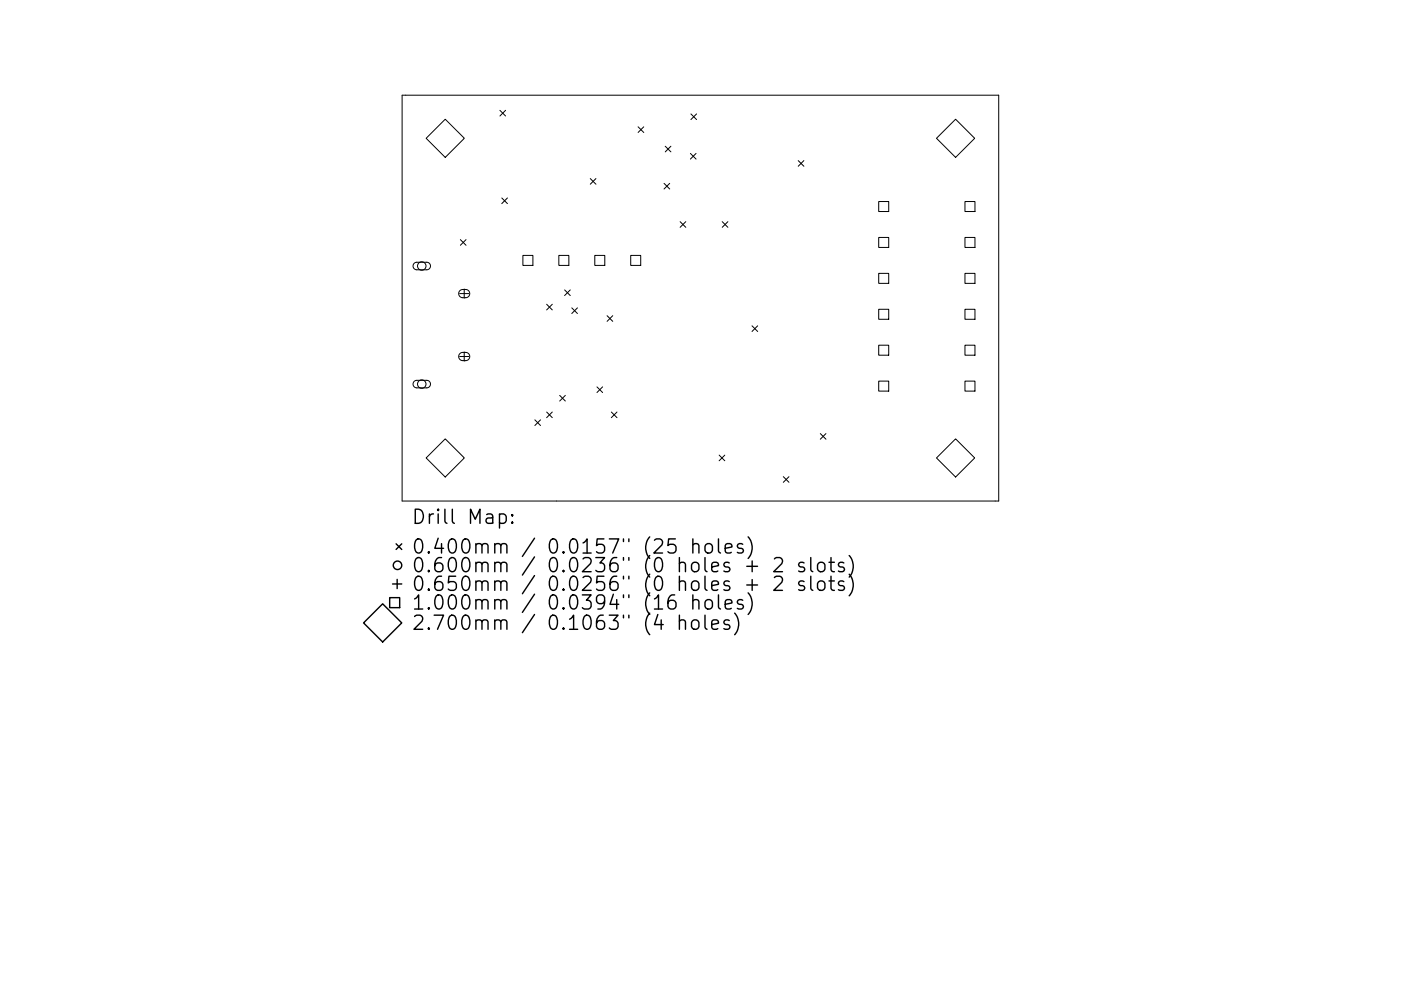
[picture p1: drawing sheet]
<svg xmlns="http://www.w3.org/2000/svg" width="297mm" height="210mm" viewBox="0 0 297 210" stroke-linecap="round" stroke-linejoin="round" font-family="sans-serif">
<defs><g id="words">
<g font-size="4.2">
<text x="87.2" y="111.2">Drill Map:</text>
<text x="87.2" y="117.5">0.400mm / 0.0157&quot; (25 holes)</text>
<text x="87.2" y="121.4">0.600mm / 0.0236&quot; (0 holes + 2 slots)</text>
<text x="87.2" y="125.4">0.650mm / 0.0256&quot; (0 holes + 2 slots)</text>
<text x="87.2" y="129.4">1.000mm / 0.0394&quot; (16 holes)</text>
<text x="87.2" y="133.7">2.700mm / 0.1063&quot; (4 holes)</text>
</g>
</g></defs>
<g fill="none" stroke="#000" stroke-width=".21">
<path d="M85.3 20.2h126.4v86.1h-126.4zM90.3 29.3l4.1-4 4 4-4 4.1zM106 23.4l1.2 1.2M107.2 23.4l-1.2 1.2M125.2 37.9l1.2 1.2M126.4 37.9l-1.2 1.2M135.3 26.9l1.2 1.2M136.5 26.9l-1.2 1.2M140.8 38.9l1.2 1.2M141 31l1.2 1.2M142 38.9l-1.2 1.2M142.2 31l-1.2 1.2"/>
<path d="M146.4 32.6l1.2 1.2M146.5 24.2l1.2 1.2M147.6 32.6l-1.2 1.2M147.7 24.2l-1.2 1.2M169.2 34.1l1.2 1.2M170.4 34.1l-1.2 1.2M198.6 29.3l4-4 4.1 4-4.1 4.1zM87.8 55.9l.5-.3h2.2a.8 .8 0 0 1 .8 .8 .8 .8 0 0 1-.8 .8h-2.1a.8 .8 0 0 1-.8-.5 .8 .8 0 0 1 .2-.8zM97.6 50.8l1.2 1.2M98.8 50.8l-1.2 1.2M106.4 42l1.2 1.2M107.6 42l-1.2 1.2"/>
<path d="M110.9 54.2h2.1v2.1h-2.1zM118.5 54.2h2.1v2.1h-2.1zM126.1 54.2h2.1v2.1h-2.1zM133.7 54.2h2.1v2.1h-2.1zM144.2 47l1.2 1.2M145.4 47l-1.2 1.2M153.1 47l1.2 1.2M154.3 47l-1.2 1.2M186.3 42.8h2.1v2.1h-2.1zM186.3 50.4h2.1v2.1h-2.1zM186.3 58h2.1v2.1h-2.1zM204.6 42.8h2.1v2.1h-2.1z"/>
<path d="M204.6 50.4h2.1v2.1h-2.1zM204.6 58h2.1v2.1h-2.1zM97.4 62.3h2M97.4 75.6h2M97.5 61.7l.5-.3h.7a.87 .87 0 0 1 .9 .9 .87 .87 0 0 1-.9 .9h-.6a.87 .87 0 0 1-.8-.6 .87 .87 0 0 1 .2-.9zM97.5 75l.5-.2h.7a.87 .87 0 0 1 .9 .8 .87 .87 0 0 1-.9 .9h-.6a.87 .87 0 0 1-.8-.5 .87 .87 0 0 1 .2-1zM98.4 61.3v2M98.4 74.7v1.9M115.9 64.6l1.2 1.2M117.1 64.6l-1.2 1.2M119.7 61.5l1.2 1.2M120.9 61.5l-1.2 1.2"/>
<path d="M121.2 65.3l1.2 1.2M122.4 65.3l-1.2 1.2M128.7 67l1.2 1.2M129.9 67l-1.2 1.2M159.4 69.1l1.2 1.2M160.6 69.1l-1.2 1.2M186.3 65.6h2.1v2.1h-2.1zM186.3 73.2h2.1v2.2h-2.1zM204.6 65.6h2.1v2.1h-2.1zM204.6 73.2h2.1v2.2h-2.1zM87.8 80.9l.5-.2h2.2a.8 .8 0 0 1 .8 .8 .8 .8 0 0 1-.8 .8h-2.1a.8 .8 0 0 1-.8-.5 .8 .8 0 0 1 .2-.9zM90.3 97.2l4.1-4.1 4 4.1-4 4z"/>
<path d="M113.4 89.1l1.2 1.2M114.6 89.1l-1.2 1.2M115.9 87.4l1.2 1.2M117.1 87.4l-1.2 1.2M118.7 83.9l1.2 1.2M119.9 83.9l-1.2 1.2M126.6 82.1l1.2 1.2M127.8 82.1l-1.2 1.2M129.6 87.4l1.2 1.2M130.8 87.4l-1.2 1.2M152.5 96.6l1.2 1.2M153.7 96.6l-1.2 1.2"/>
<path d="M173.9 92l1.2 1.2M175.1 92l-1.2 1.2M186.3 80.9h2.1v2.1h-2.1zM198.6 97.2l4-4.1 4.1 4.1-4.1 4zM204.6 80.9h2.1v2.1h-2.1zM166.1 101.1l1.2 1.2M167.3 101.1l-1.2 1.2"/>
<circle cx="89.4" cy="56.4" r=".9"/>
<circle cx="89.4" cy="81.5" r=".9"/>
</g>
<g fill="none" stroke="#000" stroke-width=".3">
<path d="M84 115.4l1.2 1.2M85.2 115.4l-1.2 1.2M105.9 109.2l.9-.2 .5 .6v.9l-.3 .4-.2 .1-.9-.1M108.6 110.8l.2 .1-.2 .1-.1-.1 .1-.1v.2M108.6 109.2l.2 .1-.2 .2-.1-.2 .1-.1v.3M143.2 114.3h-1.4l-.2 1.5 .4-.3 1 .1 .3 .5-.1 .9-.4 .3h-.8l-.4-.3M146.9 115.6a.75 .75 0 0 1 1.3 .2v1.5M146.9 114.3v3M149.6 115.6a.81 .81 0 0 1 .8-.3 .81 .81 0 0 1 .6 .6v.9a.81 .81 0 0 1-.7 .6 .81 .81 0 0 1-.8-.6v-.9zM152.3 114.3v2.6l.5 .4M153.8 116.3l1.4-.2-.2-.6-.8-.2-.4 .5v1.1l.1 .3 .3 .1 .8-.1M157.5 115.5l-.7-.2-.5 .5 .2 .4 1 .3 .1 .3-.1 .4-.3 .1-.9-.1"/>
<path d="M158.6 113.9a3.4 3.4 0 0 1 0 4.6M159.5 119v2.3M164.2 118.6l.4-.3h.7a.81 .81 0 0 1 .5 1.3l-1.8 1.7h1.9M170.5 119.4l-.7-.1-.5 .4 .2 .5 1 .2 .1 .3-.1 .5-.3 .1-.9-.1M171.9 118.3v2.6l.4 .4M173.5 119.6a.81 .81 0 0 1 .8-.3 .81 .81 0 0 1 .6 .6v.8a.81 .81 0 0 1-.8 .6 .81 .81 0 0 1-.8-.6v-.8zM175.8 119.3h1.1M176.2 118.3v2.6l.1 .3 .6 .1M178.9 119.4l-.7-.1-.4 .4 .1 .5 1 .2 .1 .3-.1 .5-.3 .1-.8-.1M180 117.9a3.4 3.4 0 0 1 0 4.5M77.1 132.2l4-4.1 4.1 4.1-4.1 4zM82.6 126.8h2.1v2.1h-2.1z"/>
<path d="M83.2 123.9h2M84.2 122.9v2M143 126.2a1.19 1.19 0 0 0-1.4 1.3v1.1l.3 .5 .9 .1 .4-.3 .1-1-.3-.4-.8-.1-.6 .5M144 131.8a.74 .74 0 0 1 1.3 .1v1.6M144 130.5v3M146.8 131.8a.81 .81 0 0 1 .8-.3 .81 .81 0 0 1 .6 .6v.8a.81 .81 0 0 1-.8 .6 .81 .81 0 0 1-.8-.6v-.8zM146.9 127.5a.74 .74 0 0 1 1.3 .1v1.6M146.9 126.2v3M149.5 130.5v2.6l.4 .4M149.6 127.5a.81 .81 0 0 1 .8-.3 .81 .81 0 0 1 .6 .6v.8a.81 .81 0 0 1-.7 .6 .81 .81 0 0 1-.8-.6v-.8zM150.9 132.5l1.4-.3-.1-.5-.9-.2-.4 .4v1.2l.1 .3 .3 .1 .9-.1M152.3 126.2v2.6l.5 .4"/>
<path d="M153.8 128.2l1.4-.3-.2-.5-.8-.2-.4 .4v1.2l.1 .3 .3 .1 .8-.1M154.6 131.7l-.7-.2-.4 .4 .1 .5 1 .3 .2 .2-.2 .5-.3 .1-.8-.1M155.8 130.1a3.4 3.4 0 0 1 0 4.6M157.5 127.4l-.7-.2-.5 .4 .2 .5 1 .3 .1 .2-.1 .5-.3 .1-.9-.1M158.3 120.2h2.3M158.3 124.1h2.3M158.6 125.8a3.4 3.4 0 0 1 0 4.6M159.5 123v2.3M164.2 122.5l.4-.2h.7a.81 .81 0 0 1 .5 1.2l-1.8 1.8h1.9M170.5 123.4l-.7-.1-.5 .4 .2 .4 1 .3 .1 .3-.1 .4-.3 .2-.9-.2M171.9 122.3v2.5l.4 .5M173.5 123.5a.81 .81 0 0 1 .8-.3 .81 .81 0 0 1 .6 .6v.9a.81 .81 0 0 1-.8 .6 .81 .81 0 0 1-.8-.6v-.9z"/>
<path d="M175.8 123.3h1.1M176.2 122.3v2.5l.1 .3 .6 .2M178.9 123.4l-.7-.1-.4 .4 .1 .4 1 .3 .1 .3-.1 .4-.3 .2-.8-.2M180 121.8a3.4 3.4 0 0 1 0 4.6"/>
<circle cx="84.3" cy="119.9" r=".9"/>
</g>
<use href="#words"/>
</svg>
